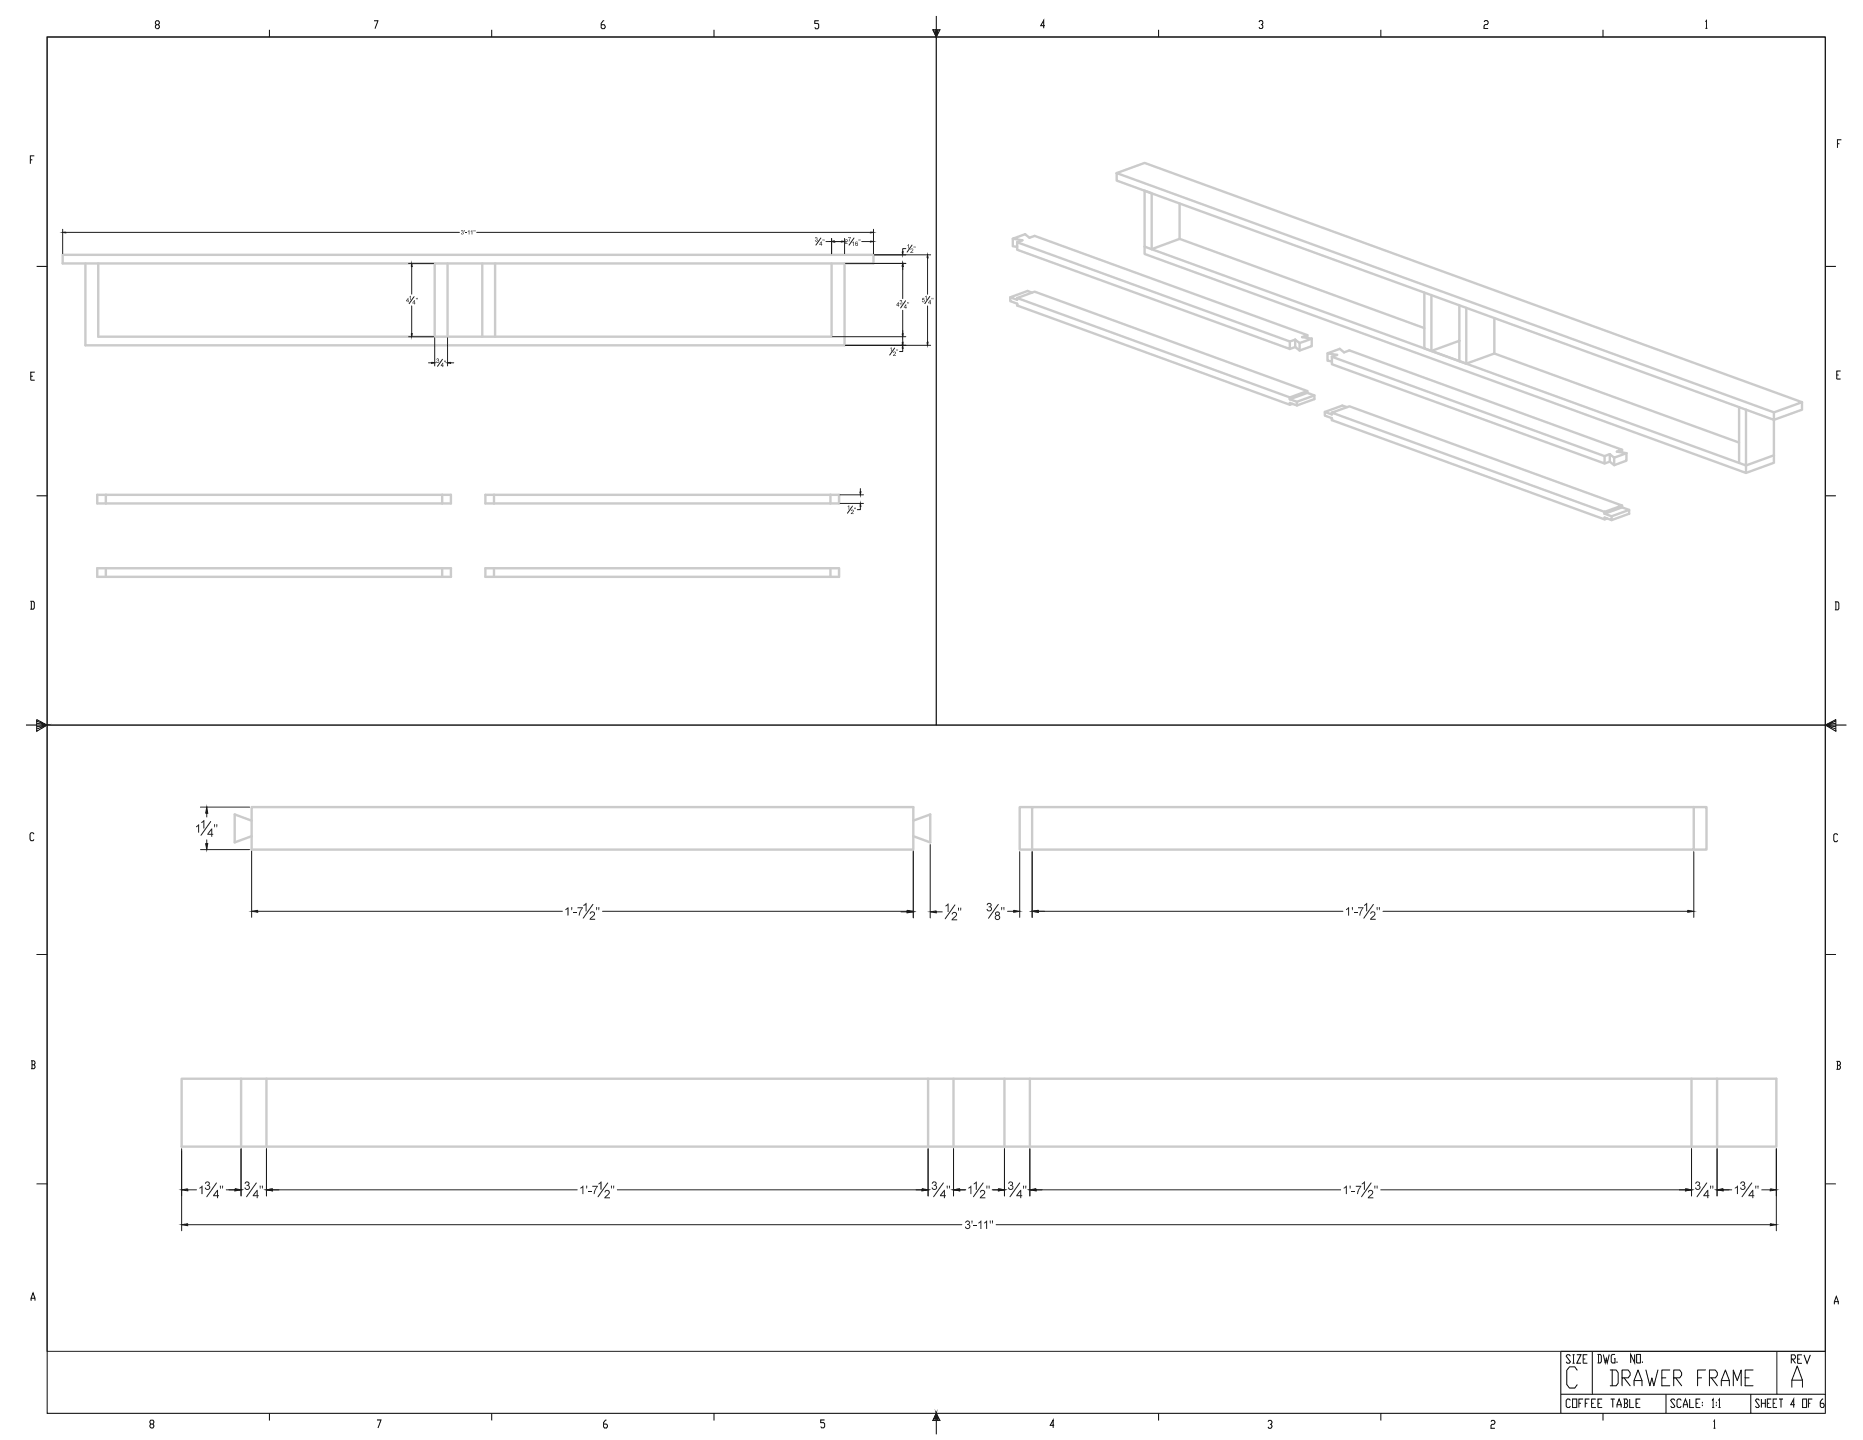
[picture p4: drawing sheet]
<svg xmlns="http://www.w3.org/2000/svg" width="559mm" height="432mm" viewBox="0 0 559 432" stroke-linecap="round" stroke-linejoin="round" font-family="sans-serif">
<g fill="none" stroke="#c2ced6" stroke-width=".72">
<path d="M18.8 76.4h243.2v2.6h-243.2zM25.6 79v24.5h227.7v-24.5M29.5 79v22h219.9v-22M130.4 79v22M134.2 79v22M144.7 79v22M148.5 79v22M29.2 148.4h106.1v2.6h-106.1zM31.7 148.4v2.6M132.6 148.4v2.6M145.6 148.4h106.1v2.6h-106.1zM148.2 148.4v2.6"/>
<path d="M249.1 148.4v2.6M29.2 170.4h106.1v2.6h-106.1zM31.7 170.4v2.6M132.6 170.4v2.6M145.6 170.4h106.1v2.6h-106.1zM148.2 170.4v2.6M249.1 170.4v2.6"/>
</g>
<path d="M262.3 76.4h16.8M278.2 77.3v10.9M278.2 91.7v10.9M253.6 103.5h25.5" fill="none" stroke="#1d1d1d" stroke-width=".3"/>
<g fill="#1d1d1d" stroke="#1d1d1d" stroke-width=".3">
<path d="M278.2 76.4l.2 .9h-.4z"/>
<path d="M278 102.6h.4l-.2 .9z"/>
</g>
<g fill="#1d1d1d">
<path d="M276.7 89.3h.6v.2h-.5v.3a.41 .41 0 0 1 .5 .3 .41 .41 0 0 1-.3 .5 .41 .41 0 0 1-.5-.3h.2a.26 .26 0 0 0 .4 .1 .26 .26 0 0 0 0-.4 .26 .26 0 0 0-.4 0h-.1z"/>
<path d="M277.5 89l.4-.3v1.3h-.2v-1.1l-.2 .2z"/>
</g>
<path d="M278.9 88.9l-1.5 2.1" fill="none" stroke="#1d1d1d" stroke-width=".3"/>
<g fill="#1d1d1d">
<path d="M279 89.9l.1 .9h.2l-.2 .4-.2-.3h-.5zM278.9 90.3l-.3 .5h.3z"/>
<path d="M279.4 89.3h.2v.5zM279.8 89.3h.2l-.1 .5z"/>
</g>
<path d="M262.3 76.4h9.4M262.3 79h9.4M270.8 79.9v1M271.7 74.5h-.9v1" fill="none" stroke="#1d1d1d" stroke-width=".3"/>
<g fill="#1d1d1d" stroke="#1d1d1d" stroke-width=".3">
<path d="M270.8 79l.1 .9h-.3z"/>
<path d="M270.6 75.5h.3l-.1 .9z"/>
</g>
<path d="M272.2 73.6l.4-.4v1.3h-.1v-1l-.3 .2z" fill="#1d1d1d"/>
<path d="M273.6 73.5l-1.5 2.1" fill="none" stroke="#1d1d1d" stroke-width=".3"/>
<g fill="#1d1d1d">
<path d="M273.2 74.6a.48 .48 0 0 1 .7 .3 .48 .48 0 0 1-.5 .6l-.1 .2h.6v.1h-.9l.7-.7a.24 .24 0 0 0-.1-.4 .24 .24 0 0 0-.3 .2h-.2z"/>
<path d="M274.1 73.9h.1v.4zM274.4 73.9h.2l-.1 .4z"/>
</g>
<path d="M253.6 79h18.1M270.8 79.9v9.6M270.8 93v9.6M253.6 103.5h18.1" fill="none" stroke="#1d1d1d" stroke-width=".3"/>
<g fill="#1d1d1d" stroke="#1d1d1d" stroke-width=".3">
<path d="M270.8 79l.1 .9h-.3z"/>
<path d="M270.6 102.6h.3l-.1 .9z"/>
</g>
<g fill="#1d1d1d">
<path d="M270 90.1h.5l-.1 .4a.4 .4 0 0 1 0 .7 .4 .4 0 0 1-.6-.3l.2-.1a.25 .25 0 0 0 .3 .3 .25 .25 0 0 0 .2-.3 .25 .25 0 0 0-.4-.2l.3-.4-.6 .1z"/>
<path d="M269.4 90.6l.2 .8h.1l-.1 .5-.2-.3h-.5zM269.4 90.9l-.3 .5h.3z"/>
</g>
<path d="M271.6 90.2l-1.5 2.1" fill="none" stroke="#1d1d1d" stroke-width=".3"/>
<g fill="#1d1d1d">
<path d="M271.7 91.2l.1 .9h.2l-.2 .4-.2-.3h-.5zM271.6 91.6l-.3 .5h.3z"/>
<path d="M272.2 90.6h.1v.5zM272.5 90.6h.2l-.1 .5z"/>
</g>
<path d="M270.8 99.1v.9M249.7 101h22M253.6 103.5h18.1M270.8 104.5v.9h-1" fill="none" stroke="#1d1d1d" stroke-width=".3"/>
<g fill="#1d1d1d" stroke="#1d1d1d" stroke-width=".3">
<path d="M270.6 100h.3l-.1 1z"/>
<path d="M270.8 103.5l.1 1h-.3z"/>
</g>
<path d="M267 104.4l.4-.3v1.3h-.2v-1l-.2 .2z" fill="#1d1d1d"/>
<path d="M268.4 104.4l-1.5 2.1" fill="none" stroke="#1d1d1d" stroke-width=".3"/>
<g fill="#1d1d1d">
<path d="M268 105.5a.48 .48 0 0 1 .7 .3 .48 .48 0 0 1-.5 .6l-.1 .2h.6v.1h-.9l.7-.7a.24 .24 0 0 0-.1-.4 .24 .24 0 0 0-.3 .2h-.2z"/>
<path d="M268.9 104.8h.1v.4zM269.2 104.8h.2l-.1 .4z"/>
</g>
<path d="M18.8 68.7v7.4M19.7 69.7h118.1M143 69.7h118.1M262 68.7v7.4" fill="none" stroke="#1d1d1d" stroke-width=".3"/>
<g fill="#1d1d1d" stroke="#1d1d1d" stroke-width=".3">
<path d="M18.8 69.7l.9-.1v.3z"/>
<path d="M261.1 69.6l.9 .1-.9 .2z"/>
</g>
<g fill="#1d1d1d">
<path d="M138.4 69.1h.5l-.1 .5a.4 .4 0 0 1 .1 .7 .4 .4 0 0 1-.6-.4h.1a.25 .25 0 0 0 .3 .3 .25 .25 0 0 0 .2-.3 .25 .25 0 0 0-.3-.2l.2-.4h-.5z"/>
<path d="M139.3 69h.1v.5z"/>
<path d="M139.6 69.8h.4v.1h-.4z"/>
<path d="M140.3 69.3l.5-.3v1.3h-.2v-1l-.3 .2z"/>
<path d="M141.2 69.3l.5-.3v1.3h-.2v-1l-.3 .2z"/>
<path d="M142.1 69h.1v.5zM142.4 69h.2l-.1 .5z"/>
</g>
<path d="M122.6 79h7.4M123.5 79.9v8.3M123.5 91.7v8.3M122.6 101h7.4" fill="none" stroke="#1d1d1d" stroke-width=".3"/>
<g fill="#1d1d1d" stroke="#1d1d1d" stroke-width=".3">
<path d="M123.5 79l.2 .9h-.3z"/>
<path d="M123.4 100h.3l-.2 1z"/>
</g>
<g fill="#1d1d1d">
<path d="M122.8 89l.4-.3v1.3h-.1v-1l-.3 .2z"/>
<path d="M122.4 89.3l.1 .9h.2l-.2 .4-.2-.3h-.5zM122.3 89.7l-.3 .5h.3z"/>
</g>
<path d="M124.2 88.9l-1.5 2.2" fill="none" stroke="#1d1d1d" stroke-width=".3"/>
<g fill="#1d1d1d">
<path d="M124.3 90l.1 .8h.2l-.2 .5-.2-.3h-.5zM124.2 90.3l-.3 .5h.3z"/>
<path d="M124.8 89.3h.1v.5zM125.1 89.3h.2l-.1 .5z"/>
</g>
<path d="M128.5 108.8h1M130.4 101.3v8.4M134.2 101.3v8.4M135.2 108.8h.9" fill="none" stroke="#1d1d1d" stroke-width=".3"/>
<g fill="#1d1d1d" stroke="#1d1d1d" stroke-width=".3">
<path d="M129.5 108.6l.9 .2-.9 .2z"/>
<path d="M134.2 108.8l1-.2v.4z"/>
</g>
<path d="M131 107.6h.5v.5a.4 .4 0 0 1 0 .7 .4 .4 0 0 1-.6-.4h.2a.25 .25 0 0 0 .2 .2 .25 .25 0 0 0 .3-.3 .25 .25 0 0 0-.4-.1l.3-.4h-.6z" fill="#1d1d1d"/>
<path d="M132.7 107.7l-1.5 2.2" fill="none" stroke="#1d1d1d" stroke-width=".3"/>
<g fill="#1d1d1d">
<path d="M132.8 108.8l.1 .8h.2l-.2 .5-.1-.3h-.6zM132.8 109.1l-.4 .5h.4z"/>
<path d="M133.3 108.1h.1v.5zM133.6 108.1h.2l-.1 .5z"/>
</g>
<path d="M252 148.4h7M252 151h7M258.1 151.9v.9h-1M258.1 146.5v.9" fill="none" stroke="#1d1d1d" stroke-width=".3"/>
<g fill="#1d1d1d" stroke="#1d1d1d" stroke-width=".3">
<path d="M257.9 147.4h.3l-.1 1z"/>
<path d="M258.1 151l.1 .9h-.3z"/>
</g>
<path d="M254.3 151.8l.4-.3v1.3h-.2v-1l-.2 .2z" fill="#1d1d1d"/>
<path d="M255.7 151.8l-1.5 2.1" fill="none" stroke="#1d1d1d" stroke-width=".3"/>
<g fill="#1d1d1d">
<path d="M255.4 152.9a.48 .48 0 0 1 .7 .3 .48 .48 0 0 1-.5 .6l-.2 .2h.7v.1h-.9l.6-.7a.24 .24 0 0 0-.1-.4 .24 .24 0 0 0-.3 .3l-.2-.1z"/>
<path d="M256.2 152.2h.2l-.1 .5zM256.5 152.2h.2v.5z"/>
</g>
<path d="M249.4 71.5v4.6M250.4 72.4h2.5M258.5 72.4h2.6M262 71.5v4.6" fill="none" stroke="#1d1d1d" stroke-width=".3"/>
<g fill="#1d1d1d" stroke="#1d1d1d" stroke-width=".3">
<path d="M249.4 72.4l1-.1v.3z"/>
<path d="M261.1 72.3l.9 .1-.9 .2z"/>
</g>
<g fill="#1d1d1d">
<path d="M253.6 71.9a.48 .48 0 0 1 .7 .3 .48 .48 0 0 1-.5 .6l-.1 .1h.6v.2h-.9l.6-.8a.24 .24 0 0 0-.1-.4 .24 .24 0 0 0-.3 .3l-.2-.1z"/>
<path d="M254.4 71.1h.8l-.4 1.3h-.2l.1-.3 .4-.8h-.7z"/>
</g>
<path d="M256.2 71.4l-1.5 2.1" fill="none" stroke="#1d1d1d" stroke-width=".3"/>
<g fill="#1d1d1d">
<path d="M255.6 72.8l.5-.4v1.3h-.2v-1l-.3 .2z"/>
<path d="M256.6 72.6l.5-.1 .2 .3-.2-.1a.31 .31 0 0 0-.4 0 .31 .31 0 0 0 0 .4 .43 .43 0 0 1 .6 .2 .43 .43 0 0 1-.3 .5 .43 .43 0 0 1-.5-.5zM256.7 73.3a.27 .27 0 0 0 .5 0 .27 .27 0 0 0-.5 0z"/>
<path d="M257.6 71.8h.1v.4zM257.9 71.8h.2l-.1 .4z"/>
</g>
<path d="M247.7 72.4h1.7M249.4 71.5v4.6M250.4 72.4h1.9M253.3 71.5v4.6" fill="none" stroke="#1d1d1d" stroke-width=".3"/>
<g fill="#1d1d1d" stroke="#1d1d1d" stroke-width=".3">
<path d="M252.3 72.3l1 .1-1 .2z"/>
<path d="M249.4 72.4l1-.1v.3z"/>
</g>
<path d="M244.6 71.2h.5l-.1 .5a.4 .4 0 0 1 0 .7 .4 .4 0 0 1-.6-.3l.2-.1a.25 .25 0 0 0 .3 .3 .25 .25 0 0 0 .2-.3 .25 .25 0 0 0-.4-.2l.3-.4-.6 .1z" fill="#1d1d1d"/>
<path d="M246.2 71.4l-1.5 2.1" fill="none" stroke="#1d1d1d" stroke-width=".3"/>
<g fill="#1d1d1d">
<path d="M246.3 72.4l.2 .8h.1l-.1 .5-.2-.3h-.6zM246.3 72.7l-.4 .5h.4z"/>
<path d="M246.8 71.8h.1v.4zM247.1 71.8h.2l-.1 .4z"/>
</g>
<path d="M75.5 254.8v20.3M273.9 254.8v20.3M77.3 273.3h91.4M180.7 273.3h91.4" fill="none" stroke="#1d1d1d" stroke-width=".3"/>
<g fill="#1d1d1d" stroke="#1d1d1d" stroke-width=".3">
<path d="M75.5 273.3l1.8-.3v.6z"/>
<path d="M272.1 273l1.8 .3-1.8 .3z"/>
</g>
<g fill="#1d1d1d">
<path d="M169.6 272.6l.9-.6v2.5h-.3v-1.9l-.6 .3z"/>
<path d="M171.3 272h.3v.9h-.2z"/>
<path d="M172 273.5h.9v.3h-.9z"/>
<path d="M173.2 272h1.6l-.7 1.5-.2 1h-.3l.1-.7 .8-1.5h-1.3z"/>
<path d="M175 271.4l.9-.7v2.6h-.3v-2l-.6 .4z"/>
</g>
<path d="M177.8 271.2l-2.9 4.1" fill="none" stroke="#1d1d1d" stroke-width=".3"/>
<g fill="#1d1d1d">
<path d="M177.1 273.5a.83 .83 0 0 1 1.3 .1 .83 .83 0 0 1-.4 1.3l-.8 .6h1.3v.3h-1.7l.5-.8a.9 .9 0 0 0 .6-1.4l-1 .4z"/>
<path d="M178.8 272h.3l-.1 .9h-.1zM179.5 272h.3l-.1 .9z"/>
</g>
<path d="M75.5 242h198.4v12.8h-198.4zM75.5 246.1l-5.1-1.9v8.4l5.1-1.9M273.9 246.1l5.1-1.9v8.4l-5.1-1.9M309.6 242h-3.7v12.8h3.7M508 242h-198.4v12.8M508 242v12.8h-198.4M508 242h3.9v12.8h-3.9" fill="none" stroke="#c2ced6" stroke-width=".72"/>
<path d="M309.6 255.4v19.7M508 255.4v19.7M311.4 273.3h91.4M414.8 273.3h91.4" fill="none" stroke="#1d1d1d" stroke-width=".3"/>
<g fill="#1d1d1d" stroke="#1d1d1d" stroke-width=".3">
<path d="M309.6 273.3l1.8-.3v.6z"/>
<path d="M506.2 273l1.8 .3-1.8 .3z"/>
</g>
<g fill="#1d1d1d">
<path d="M403.7 272.6l1-.6v2.5h-.3v-1.9l-.7 .3z"/>
<path d="M405.5 272h.3l-.1 .9h-.1z"/>
<path d="M406.1 273.5h1v.3h-1z"/>
<path d="M407.3 272h1.7l-.8 1.5-.2 1h-.3l.1-.7 .9-1.5h-1.4z"/>
<path d="M409.1 271.4l1-.7v2.6h-.3v-2l-.7 .4z"/>
</g>
<path d="M411.9 271.2l-2.8 4.1" fill="none" stroke="#1d1d1d" stroke-width=".3"/>
<g fill="#1d1d1d">
<path d="M411.2 273.5a.83 .83 0 0 1 1.3 .1 .83 .83 0 0 1-.4 1.3l-.8 .6h1.3v.3h-1.7l.5-.8a.9 .9 0 0 0 .6-1.4l-1 .4z"/>
<path d="M412.9 272h.3l-.1 .9h-.1zM413.6 272h.3l-.1 .9z"/>
</g>
<path d="M305.9 255.4v19.7M309.6 255.4v19.7M302.2 273.3h1.8M311.4 273.3h1.9" fill="none" stroke="#1d1d1d" stroke-width=".3"/>
<g fill="#1d1d1d" stroke="#1d1d1d" stroke-width=".3">
<path d="M309.6 273.3l1.8-.3v.6z"/>
<path d="M304 273l1.9 .3-1.9 .3z"/>
</g>
<path d="M296.2 270.9a.66 .66 0 0 1 1 0 .66 .66 0 0 1-.1 1 .78 .78 0 0 1 0 1.3 .78 .78 0 0 1-1.2-.6l.3-.1a.52 .52 0 0 0 .6 .6 .52 .52 0 0 0 .4-.7 .52 .52 0 0 0-.7-.3l.1-.3a.44 .44 0 0 0 .5-.4 .44 .44 0 0 0-.4-.5 .44 .44 0 0 0-.5 .6l-.2-.1z" fill="#1d1d1d"/>
<path d="M299.4 271.2l-2.9 4.1" fill="none" stroke="#1d1d1d" stroke-width=".3"/>
<g fill="#1d1d1d">
<path d="M298.6 273.5a.67 .67 0 0 1 1.1-.1 .67 .67 0 0 1-.1 1.1 .76 .76 0 0 1 .2 1.1 .76 .76 0 0 1-1.2 0 .76 .76 0 0 1 .2-1.1l-.3-.4zM298.7 273.9a.45 .45 0 0 0 .9 0 .45 .45 0 0 0-.9 0zM298.7 275.1a.51 .51 0 0 0 1 0 .51 .51 0 0 0-1 0z"/>
<path d="M300.3 272h.3l-.1 .9h-.1zM301 272h.3l-.1 .9z"/>
</g>
<path d="M273.9 255.4v19.9M279 253.2v22.1M270.3 273.4h1.8M280.8 273.4h1.9" fill="none" stroke="#1d1d1d" stroke-width=".3"/>
<g fill="#1d1d1d" stroke="#1d1d1d" stroke-width=".3">
<path d="M272.1 273.1l1.8 .3-1.8 .3z"/>
<path d="M279 273.4l1.8-.3v.6z"/>
</g>
<path d="M283.6 271.5l.9-.6v2.5h-.3v-1.9l-.6 .3z" fill="#1d1d1d"/>
<path d="M286.4 271.4l-2.9 4.1" fill="none" stroke="#1d1d1d" stroke-width=".3"/>
<g fill="#1d1d1d">
<path d="M285.7 273.6a.83 .83 0 0 1 1.3 .2 .83 .83 0 0 1-.5 1.2l-.7 .7h1.3v.3h-1.7l.5-.8a.9 .9 0 0 0 .6-1.4l-1 .4z"/>
<path d="M287.4 272.2h.2v.9h-.2zM288 272.2h.3l-.1 .9z"/>
</g>
<path d="M54.5 323.5h478.3v20.3h-478.3zM72.3 323.5v20.3M79.9 323.5v20.3M278.4 323.5v20.3M286 323.5v20.3M301.3 323.5v20.3M308.9 323.5v20.3M507.4 323.5v20.3M515 323.5v20.3" fill="none" stroke="#c2ced6" stroke-width=".72"/>
<path d="M54.5 344.5v24.6M532.8 344.5v24.6M56.3 367.2h232.2M298.8 367.2h232.2" fill="none" stroke="#1d1d1d" stroke-width=".3"/>
<g fill="#1d1d1d" stroke="#1d1d1d" stroke-width=".3">
<path d="M54.5 367.2l1.8-.3v.6z"/>
<path d="M531 366.9l1.8 .3-1.8 .3z"/>
</g>
<g fill="#1d1d1d">
<path d="M289.7 366.2a.66 .66 0 0 1 1 0 .66 .66 0 0 1-.1 .9 .78 .78 0 0 1 0 1.4 .78 .78 0 0 1-1.2-.7h.3a.52 .52 0 0 0 .6 .5 .52 .52 0 0 0 .4-.6 .52 .52 0 0 0-.7-.4l.1-.3a.44 .44 0 0 0 .5-.3 .44 .44 0 0 0-.4-.5 .44 .44 0 0 0-.4 .5h-.3z"/>
<path d="M291.4 366h.3l-.1 .9h-.1z"/>
<path d="M292 367.5h1v.3h-1z"/>
<path d="M293.4 366.6l1-.6v2.5h-.3v-2l-.7 .4z"/>
<path d="M295.2 366.6l.9-.6v2.5h-.3v-2l-.6 .4z"/>
<path d="M296.9 366h.3l-.1 .9h-.2zM297.5 366h.3v.9z"/>
</g>
<path d="M54.5 345.1v13.5M56.3 356.8h2.6M67.9 356.8h2.6M72.3 344.5v14.1" fill="none" stroke="#1d1d1d" stroke-width=".3"/>
<g fill="#1d1d1d" stroke="#1d1d1d" stroke-width=".3">
<path d="M54.5 356.8l1.8-.3v.6z"/>
<path d="M70.5 356.5l1.8 .3-1.8 .3z"/>
</g>
<g fill="#1d1d1d">
<path d="M59.8 356.2l.9-.7v2.6h-.3v-2l-.6 .4z"/>
<path d="M61.7 354.4a.66 .66 0 0 1 1 0 .66 .66 0 0 1-.1 1 .78 .78 0 0 1 0 1.4 .78 .78 0 0 1-1.2-.7h.3a.52 .52 0 0 0 .6 .5 .52 .52 0 0 0 .4-.7 .52 .52 0 0 0-.7-.3l.1-.3a.44 .44 0 0 0 .5-.4 .44 .44 0 0 0-.4-.4 .44 .44 0 0 0-.4 .5l-.3-.1z"/>
</g>
<path d="M64.9 354.7l-2.9 4.2" fill="none" stroke="#1d1d1d" stroke-width=".3"/>
<g fill="#1d1d1d">
<path d="M65.1 356.8h.3v1.6h.3v.3h-.3v.6h-.3v-.6h-1.2v-.3zM65.1 357.3l-.8 1.1h.8z"/>
<path d="M66 355.5h.2v1h-.2zM66.6 355.5h.3l-.1 1z"/>
</g>
<path d="M68.6 356.8h1.9M72.3 344.5v14.1M79.9 344.5v14.1M81.7 356.8h1.9" fill="none" stroke="#1d1d1d" stroke-width=".3"/>
<g fill="#1d1d1d" stroke="#1d1d1d" stroke-width=".3">
<path d="M70.5 356.5l1.8 .3-1.8 .3z"/>
<path d="M79.9 356.8l1.8-.3v.6z"/>
</g>
<path d="M73.6 354.4a.66 .66 0 0 1 1 0 .66 .66 0 0 1-.1 1 .78 .78 0 0 1 0 1.4 .78 .78 0 0 1-1.2-.7h.3a.52 .52 0 0 0 .6 .5 .52 .52 0 0 0 .4-.7 .52 .52 0 0 0-.7-.3l.1-.3a.44 .44 0 0 0 .5-.4 .44 .44 0 0 0-.4-.4 .44 .44 0 0 0-.4 .5l-.3-.1z" fill="#1d1d1d"/>
<path d="M76.9 354.7l-2.9 4.2" fill="none" stroke="#1d1d1d" stroke-width=".3"/>
<g fill="#1d1d1d">
<path d="M77 356.8h.3v1.6h.3v.3h-.3v.6h-.3v-.6h-1.2v-.3zM77 357.3l-.8 1.1h.8z"/>
<path d="M77.9 355.5h.3l-.1 1h-.1zM78.6 355.5h.2v1z"/>
</g>
<path d="M79.9 344.5v14.1M81.7 356.8h91.4M185.2 356.8h91.4M278.4 344.5v14.1" fill="none" stroke="#1d1d1d" stroke-width=".3"/>
<g fill="#1d1d1d" stroke="#1d1d1d" stroke-width=".3">
<path d="M79.9 356.8l1.8-.3v.6z"/>
<path d="M276.6 356.5l1.8 .3-1.8 .3z"/>
</g>
<g fill="#1d1d1d">
<path d="M174.1 356.2l.9-.7v2.6h-.3v-2l-.6 .4z"/>
<path d="M175.8 355.5h.3v1h-.2z"/>
<path d="M176.5 357h.9v.3h-.9z"/>
<path d="M177.7 355.6h1.6l-.7 1.5-.2 1h-.3l.1-.8 .8-1.4h-1.3z"/>
<path d="M179.5 354.9l.9-.6v2.5h-.3v-2l-.6 .4z"/>
</g>
<path d="M182.3 354.7l-2.9 4.2" fill="none" stroke="#1d1d1d" stroke-width=".3"/>
<g fill="#1d1d1d">
<path d="M181.6 357a.83 .83 0 0 1 1.2 .2 .83 .83 0 0 1-.4 1.2l-.7 .6h1.3v.3h-1.7l.5-.7a.9 .9 0 0 0 .5-1.5l-1 .4z"/>
<path d="M183.3 355.5h.3l-.1 1h-.2zM183.9 355.5h.3l-.1 1z"/>
</g>
<path d="M274.7 356.8h1.9M278.4 344.5v14.1M286 344.5v14.1M287.9 356.8h1.8" fill="none" stroke="#1d1d1d" stroke-width=".3"/>
<g fill="#1d1d1d" stroke="#1d1d1d" stroke-width=".3">
<path d="M276.6 356.5l1.8 .3-1.8 .3z"/>
<path d="M286 356.8l1.9-.3v.6z"/>
</g>
<path d="M279.7 354.4a.66 .66 0 0 1 1 0 .66 .66 0 0 1-.1 1 .78 .78 0 0 1 0 1.4 .78 .78 0 0 1-1.2-.7h.3a.52 .52 0 0 0 .6 .5 .52 .52 0 0 0 .5-.7 .52 .52 0 0 0-.8-.3l.1-.3a.44 .44 0 0 0 .5-.4 .44 .44 0 0 0-.4-.4 .44 .44 0 0 0-.4 .5l-.3-.1z" fill="#1d1d1d"/>
<path d="M283 354.7l-3 4.2" fill="none" stroke="#1d1d1d" stroke-width=".3"/>
<g fill="#1d1d1d">
<path d="M283.2 356.8h.2v1.6h.3v.3h-.3v.6h-.3v-.6h-1.2v-.3zM283.1 357.3l-.8 1.1h.8z"/>
<path d="M284 355.5h.3l-.1 1h-.2zM284.6 355.5h.3v1z"/>
</g>
<path d="M286 344.5v14.1M287.9 356.8h1.7M297.8 356.8h1.7M301.3 344.5v14.1" fill="none" stroke="#1d1d1d" stroke-width=".3"/>
<g fill="#1d1d1d" stroke="#1d1d1d" stroke-width=".3">
<path d="M286 356.8l1.9-.3v.6z"/>
<path d="M299.5 356.5l1.8 .3-1.8 .3z"/>
</g>
<g fill="#1d1d1d">
<path d="M290.4 356.2l1-.7v2.6h-.3v-2l-.7 .4z"/>
<path d="M292.1 354.9l.9-.6v2.5h-.3v-2l-.6 .4z"/>
</g>
<path d="M294.9 354.7l-2.9 4.2" fill="none" stroke="#1d1d1d" stroke-width=".3"/>
<g fill="#1d1d1d">
<path d="M294.2 357a.83 .83 0 0 1 1.2 .2 .83 .83 0 0 1-.4 1.2l-.7 .6h1.3v.3h-1.7l.5-.7a.9 .9 0 0 0 .5-1.5l-1 .4z"/>
<path d="M295.9 355.5h.3l-.1 1h-.2zM296.5 355.5h.3v1z"/>
</g>
<path d="M297.6 356.8h1.9M301.3 344.5v14.1M308.9 344.5v14.1M310.8 356.8h1.8" fill="none" stroke="#1d1d1d" stroke-width=".3"/>
<g fill="#1d1d1d" stroke="#1d1d1d" stroke-width=".3">
<path d="M299.5 356.5l1.8 .3-1.8 .3z"/>
<path d="M308.9 356.8l1.9-.3v.6z"/>
</g>
<path d="M302.6 354.4a.66 .66 0 0 1 1 0 .66 .66 0 0 1-.1 1 .78 .78 0 0 1 0 1.4 .78 .78 0 0 1-1.2-.7h.3a.52 .52 0 0 0 .6 .5 .52 .52 0 0 0 .5-.7 .52 .52 0 0 0-.7-.3v-.3a.44 .44 0 0 0 .5-.4 .44 .44 0 0 0-.4-.4 .44 .44 0 0 0-.4 .5l-.3-.1z" fill="#1d1d1d"/>
<path d="M305.9 354.7l-3 4.2" fill="none" stroke="#1d1d1d" stroke-width=".3"/>
<g fill="#1d1d1d">
<path d="M306.1 356.8h.2v1.6h.3v.3h-.3v.6h-.3v-.6h-1.2v-.3zM306 357.3l-.8 1.1h.8z"/>
<path d="M306.9 355.5h.3l-.1 1h-.2zM307.5 355.5h.3v1z"/>
</g>
<path d="M308.9 344.5v14.1M310.8 356.8h91.3M414.1 356.8h91.4M507.4 344.5v14.1" fill="none" stroke="#1d1d1d" stroke-width=".3"/>
<g fill="#1d1d1d" stroke="#1d1d1d" stroke-width=".3">
<path d="M308.9 356.8l1.9-.3v.6z"/>
<path d="M505.5 356.5l1.9 .3-1.9 .3z"/>
</g>
<g fill="#1d1d1d">
<path d="M403.1 356.2l.9-.7v2.6h-.3v-2l-.6 .4z"/>
<path d="M404.8 355.5h.3l-.1 1h-.1z"/>
<path d="M405.4 357h1v.3h-1z"/>
<path d="M406.7 355.6h1.6l-.7 1.5-.3 1h-.3l.2-.8 .8-1.4h-1.3z"/>
<path d="M408.5 354.9l.9-.6v2.5h-.3v-2l-.6 .4z"/>
</g>
<path d="M411.3 354.7l-2.9 4.2" fill="none" stroke="#1d1d1d" stroke-width=".3"/>
<g fill="#1d1d1d">
<path d="M410.5 357a.83 .83 0 0 1 1.3 .2 .83 .83 0 0 1-.4 1.2l-.7 .6h1.2v.3h-1.6l.5-.7a.9 .9 0 0 0 .5-1.5l-1 .4z"/>
<path d="M412.2 355.5h.3v1h-.2zM412.9 355.5h.3l-.1 1z"/>
</g>
<path d="M503.7 356.8h1.8M507.4 344.5v14.1M515 344.5v14.1M516.8 356.8h1.9" fill="none" stroke="#1d1d1d" stroke-width=".3"/>
<g fill="#1d1d1d" stroke="#1d1d1d" stroke-width=".3">
<path d="M505.5 356.5l1.9 .3-1.9 .3z"/>
<path d="M515 356.8l1.8-.3v.6z"/>
</g>
<path d="M508.7 354.4a.66 .66 0 0 1 1 0 .66 .66 0 0 1-.1 1 .78 .78 0 0 1 0 1.4 .78 .78 0 0 1-1.2-.7h.3a.52 .52 0 0 0 .6 .5 .52 .52 0 0 0 .4-.7 .52 .52 0 0 0-.7-.3l.1-.3a.44 .44 0 0 0 .5-.4 .44 .44 0 0 0-.4-.4 .44 .44 0 0 0-.4 .5l-.3-.1z" fill="#1d1d1d"/>
<path d="M511.9 354.7l-2.9 4.2" fill="none" stroke="#1d1d1d" stroke-width=".3"/>
<g fill="#1d1d1d">
<path d="M512.1 356.8h.3v1.6h.3v.3h-.3v.6h-.3v-.6h-1.2v-.3zM512.1 357.3l-.8 1.1h.8z"/>
<path d="M513 355.5h.2v1h-.2zM513.6 355.5h.3l-.1 1z"/>
</g>
<path d="M515 344.5v14.1M516.8 356.8h2.6M528.4 356.8h2.6M532.8 344.5v14.1" fill="none" stroke="#1d1d1d" stroke-width=".3"/>
<g fill="#1d1d1d" stroke="#1d1d1d" stroke-width=".3">
<path d="M515 356.8l1.8-.3v.6z"/>
<path d="M531 356.5l1.8 .3-1.8 .3z"/>
</g>
<g fill="#1d1d1d">
<path d="M520.4 356.2l.9-.7v2.6h-.3v-2l-.6 .4z"/>
<path d="M522.2 354.4a.66 .66 0 0 1 1 0 .66 .66 0 0 1-.1 1 .78 .78 0 0 1 0 1.4 .78 .78 0 0 1-1.2-.7h.3a.52 .52 0 0 0 .6 .5 .52 .52 0 0 0 .4-.7 .52 .52 0 0 0-.7-.3l.1-.3a.44 .44 0 0 0 .5-.4 .44 .44 0 0 0-.4-.4 .44 .44 0 0 0-.4 .5l-.3-.1z"/>
</g>
<path d="M525.4 354.7l-2.9 4.2" fill="none" stroke="#1d1d1d" stroke-width=".3"/>
<g fill="#1d1d1d">
<path d="M525.6 356.8h.3v1.6h.3v.3h-.3v.6h-.3v-.6h-1.2v-.3zM525.6 357.3l-.8 1.1h.8z"/>
<path d="M526.5 355.5h.3l-.1 1h-.1zM527.2 355.5h.3l-.1 1z"/>
</g>
<path d="M60.2 242h14.6M60.2 254.8h14.6M62 243.9v1.1M62 251.8v1.1" fill="none" stroke="#1d1d1d" stroke-width=".3"/>
<g fill="#1d1d1d" stroke="#1d1d1d" stroke-width=".3">
<path d="M62 242l.3 1.9h-.6z"/>
<path d="M61.7 252.9h.6l-.3 1.9z"/>
</g>
<g fill="#1d1d1d">
<path d="M58.8 247.8l.9-.6v2.5h-.3v-2l-.6 .4z"/>
<path d="M60.4 246.5l.9-.6v2.5h-.3v-2l-.6 .4z"/>
</g>
<path d="M63.2 246.3l-2.9 4.2" fill="none" stroke="#1d1d1d" stroke-width=".3"/>
<g fill="#1d1d1d">
<path d="M63.4 248.4h.3v1.6h.3v.3h-.3v.6h-.3v-.6h-1.2v-.3zM63.4 249l-.9 1h.9z"/>
<path d="M64.2 247.2h.3l-.1 .9h-.1zM64.9 247.2h.3l-.1 .9z"/>
</g>
<g fill="none" stroke="#c2ced6" stroke-width=".72">
<path d="M334.9 51.9l197.2 71.8 8.4-3.1-197.2-71.7-8.4 3v2.2l197.2 71.8v-2.2M303.8 71.6v2.2l1.3 .2M305.1 72.6l81.8 29.8 1.6-.5M305.1 72.6l1.6-.5-2.9-.5 3.7-1.4 1.3 1.1 1.5-.6 81.8 29.8-1.5 .6 2.8 .5M305.1 72.6v2.3l81.8 29.7v-2.2M343.3 74l180.4 65.6v-16.7M343.3 74v2.2l180.4 65.6v-2.2l8.4-3.1M353.8 61v10.6l-8.4 3.1v-16.7l-2.1-.8v16.8M353.8 71.6l73.4 26.8M303 89.2v1.1l2.1 .8v.5M305.1 89.4l5.2-1.9 81.8 29.8-5.2 1.9zM305.1 91.1v.5l81.8 29.8"/>
<path d="M309.6 87.8l-1.4-.6-5.2 2 2.1 .7v-.5v.5M427.2 87.7v16.8l2.1 .7v-16.7M437.7 91.6v16.7l-8.4-3.1 8.4-3M439.8 92.3v16.8l-2.1-.8M448.2 95.4v10.6l-8.4 3.1M388.5 104.1l-1.6 .5M388.5 101.9v2.2M389.8 102.9v2.2l-1.3-1M392.1 117.8l2.2 .8v1.1l-5.3 1.9M392.1 100.5v.8M392.1 117.3v.5M392.1 117.8l-5.2 1.9v-.5"/>
<path d="M393.4 101.6l-3.6 1.3-1.3-1M393.4 101.6v2.2l-3.6 1.3M394.3 118.6l-5.3 1.9-2.1-.8v-.5M398.2 106v2.2l1.3 .2M399.5 107l81.8 29.8 1.6-.6M399.5 107l1.6-.6-2.9-.4 3.7-1.4 1.2 1.1 1.6-.6 81.8 29.8-1.5 .5 2.8 .5M399.5 107v2.2l81.8 29.8v-2.2M448.2 106l73.4 26.7M389 120.5v1.1l-2.1-.8v.6l.8-.3M397.4 123.5v1.1l2.1 .8v.6M399.5 123.7l5.2-1.9 81.8 29.8-5.2 1.9zM399.5 125.4v.6l81.8 29.7"/>
<path d="M404 122.1l-1.4-.5-5.2 1.9 2.1 .8v-.6v.6M482.9 138.4l-1.6 .6M482.9 136.2v2.2M484.2 137.2v2.3l-1.3-1.1M486.5 134.9v.8M487.8 135.9l-3.6 1.3-1.3-1M487.8 135.9v2.2l-3.6 1.4M521.6 122.1v16.7M540.5 120.6v2.3l-8.4 3v12.9l-8.4 3M483.4 154.8v1.2l-2.1-.8v.5l.7-.3M486.5 152.1l2.2 .8v1.2l-5.3 1.9M486.5 151.6v.5"/>
<path d="M486.5 152.1l-5.2 2v-.6M488.7 152.9l-5.3 1.9-2.1-.7v-.6"/>
</g>
<g fill="none" stroke="#000" stroke-width=".3">
<path d="M14.1 11.1h533.4v412.7h-533.4zM46.9 7.4l-.3-.4 .3-.8h.6l.3 .4-.3 .8h-.6l-.3 .4 .3 .8h.6l.3-.4-.3-.8M80.8 8.9v2.2M112.2 6.2h1.2l-.9 2.4M147.5 8.9v2.2M181.2 6.2h-.3l-.6 .8v1.2l.3 .4h.6l.3-.4-.3-.8h-.9M214.2 8.9v2.2M245.6 6.2h-1.2v.8h.9l.3 .4v.8l-.3 .4h-.6l-.3-.4M280 8.9l.8 2.2 .6-2.2M280.5 8.9l.3 2.2 .4-2.2M280.8 4.8v6.3l-1-2.2h2.1l-1.1 2.2M313.4 7.7h-1.2l.9-1.6v2.4"/>
<path d="M347.5 8.9v2.2M377.6 6.6l.3-.4h.6l.3 .8-.3 .4h-.3M378.5 7.4l.3 .4-.3 .8h-.6l-.3-.4M414.2 8.9v2.2M445.1 6.6l.3-.4h.7l.3 .4-.3 .8h-.7l-.3 .3v.9h1.3M480.8 8.9v2.2M511.6 6.5l.3-.4v2.4M511.6 8.5h.5M9.1 47.9h.6M10.3 46.7h-1.2v2.4M551.1 43.1h.6M552.3 41.9h-1.2v2.4"/>
<path d="M11 79.9h3.1M547.5 79.9h3.2M9.2 112.8h.6M10.4 111.6h-1.2v2.4h1.2M550.9 112.4h.6M552.1 111.3h-1.2v2.4h1.2M11 148.7h3.1M547.5 148.7h3.2M9.1 180.3h.9l.3 .4v1.6l-.3 .4h-.9M9.4 180.3v2.4M550.4 180.5h.9l.3 .4v1.6l-.3 .4h-.9M550.7 180.5v2.4"/>
<path d="M7.8 217.4h6.3M11 215.8l3.1 1.6-3.1 1.9zM11 216.2l3.1 1.2-3.1-.5M11 217.9l3.1-.5-3.1 1.2M547.5 217.4l3.2-1.6v3.5zM547.5 217.4h6.3M550.7 217.9l-3.2-.5 3.2 1.2M550.7 216.2l-3.2 1.2 3.2-.5M10.2 250.1l-.3-.4h-.6l-.3 .4v1.6l.3 .4h.6l.3-.4M551.2 250.4l-.3-.4h-.6l-.3 .4v1.6l.3 .4h.6l.3-.4M11 286.2h3.1M547.5 286.2h3.2"/>
<path d="M9.3 318.1h.9l.3 .4-.3 .8M9.6 319.3h.6l.3 .8-.3 .4h-.9M9.6 318.1v2.4M550.8 318.3h.9l.3 .4-.3 .7M551.1 319.4h.6l.3 .9-.3 .3h-.9M551.1 318.3v2.3M11 355h3.1M547.5 355h3.2M9.3 390.1v-.8l.6-1.6 .6 1.6v.8M9.3 389.3h1.2M550.2 391.1v-.8l.6-1.6 .6 1.6v.8M550.2 390.3h1.2"/>
<path d="M468.2 418.1h79.3M471 406.7l-.3-.5h-.6l-.3 .5 1.2 1.6-.3 .5h-.6l-.3-.5M471 419.9l-.3-.4h-.6l-.3 .4v1.7l.3 .5h.6l.3-.5M471.7 419.5h1.2v2.6h-1.2zM471.7 406.2h.6M471.7 408.8h.6M472 406.2v2.6M472.9 406.2h1.3l-1.3 2.6h1.3M473.1 410.9l-.7-1h-1.7l-.8 1v4.3l.8 1h1.7l.7-1M474.9 419.5h-1.3v2.6M474.9 407.5h.6M476.1 406.2h-1.2v2.6h1.2"/>
<path d="M476.8 419.5h-1.3v2.6M477.6 405.2v12.9M478.7 419.5h-1.3v2.6h1.3M479.2 406.1h.8l.3 .5v1.7l-.3 .4h-.8M479.5 406.1v2.6M480.6 419.5h-1.3v2.6h1.3M480.9 406.1l.6 2.6 .3-1.3 .3 1.3 .6-2.6M483 410.8h1.8l.6 .8v3.2l-.6 .7h-1.8M483.1 419.5h1.3M483.6 410.8v4.7M483.7 419.5v2.6M484.4 406.1h-.8l-.3 .5v1.7l.3 .4h.8v-1.3h-.3"/>
<path d="M485 408.3v.4M486.5 413.2h1.9l.5-.8v-.8l-.5-.8h-1.9v4.7M486.9 419.5h1l.3 .4-.3 .9M487.1 413.2l1.8 2.3M487.3 419.5v2.6M488.8 419.5v2.6h1.3M490.1 415.5v-1.5l1.2-3.2 1.2 3.2v1.5M490.1 414h2.4M490.3 406.1v2.6l-1.2-2.6v2.6M490.9 406.1h1.1v2.6h-1.1zM492 419.5h-1.3v2.6h1.3M492.6 408.3v.4"/>
<path d="M493.7 410.8l1.2 4.7 .6-2.3 .6 2.3 1.2-4.7M498.5 413.2h1.2M499.7 418.1v5.7M500.8 410.8h-2.3v4.7h2.3M502 413.2h1.8l.6-.8v-.8l-.6-.8h-1.8v4.7M502.4 419.9l-.3-.4h-.7l-.3 .4 1.3 1.7-.3 .5h-.7l-.3-.5M502.6 413.2l1.8 2.3M504.3 419.9l-.3-.4h-.7l-.3 .4v1.7l.3 .5h.7l.3-.5M506.8 419.5v2.6h1.3M509.2 413.2h1.2M510 419.5h-1.3v2.6h1.3M511.6 410.8h-2.4v4.7"/>
<path d="M512.7 413.2h1.8l.6-.8v-.8l-.6-.8h-1.8v4.7M513.3 413.2l1.8 2.3M513.5 419.9l.3-.4v2.6M515.5 419.9l.2-.4v2.6M516.3 415.5v-1.5l1.2-3.2 1.2 3.2v1.5M516.3 414h2.4M519.9 415.5v-4.7l1.2 3.2 1.2-3.2v4.7M523.5 413.2h1.1M525.1 418.1v5.7M525.8 410.8h-2.3v4.7h2.3M527.7 419.9l-.3-.4h-.6l-.3 .4 1.2 1.7-.3 .5h-.6l-.3-.5M528.3 419.5v2.6"/>
<path d="M529.5 419.5v2.6M531.3 419.5h-1.2v2.6h1.2M533 405.2v12.9M533 419.5h-1.2v2.6h1.2M533.6 419.5h1.2M534.2 419.5v2.6M537.3 407.5h.9l.4-.4v-.4l-.4-.4h-.9v2.5M537.5 416v-2.1l1.6-4.3 1.5 4.3v2.1M537.5 413.9h3.1M537.6 407.5l1 1.3M539.2 407.5h.6M540.5 406.3h-1.3v2.5h1.3"/>
<path d="M540.7 419.5h1.2v2.6h-1.2zM541.1 406.3l.9 2.5 1-2.5M543.6 419.5h-1.2v2.6M546.9 419.5h-.3l-.6 .9v1.2l.3 .5h.6l.3-.5-.3-.8h-.9M547.5 405.2h-79.3v18.6M45.3 427l-.3-.4 .3-.8h.5l.3 .4-.3 .8h-.5l-.3 .4 .3 .8h.5l.3-.4-.3-.8M80.8 423.8v2.2M113.1 425.8h1.2l-.9 2.4M147.5 423.8v2.2M181.9 425.8h-.3l-.6 .8v1.2l.3 .4h.6l.3-.8-.3-.4h-.9M214.2 423.8v2.2M247.4 425.8h-1.2v.8h.9l.3 .4v.8l-.3 .4h-.6l-.3-.4"/>
<path d="M280 426l.8-2.2-.3 2.2M280.8 423.8l.4 2.2M281.4 426l-.6-2.2 1.1 2.2h-2.1l1-2.2v6.3M316.2 427.4h-1.2l.9-1.6v2.4M347.5 423.8v2.2M380.3 426.3l.3-.4h.6l.3 .4-.3 .8h-.3M381.2 427.1l.3 .4-.3 .8h-.6l-.3-.4M414.2 423.8v2.2M447.2 426.3l.3-.4h.6l.3 .4-.3 .8h-.6l-.3 .4v.8h1.2M473.6 420.8h.6M475.5 420.8h.6M477.4 420.8h.6"/>
<path d="M479.3 420.8h.6M480.8 423.8v2.2M485 422.1v-.9l.6-1.7 .7 1.7v.9M485 421.2h1.3M487.3 420.8h.6l.3 .8-.3 .5h-1M490.7 420.8h.7M504.9 422.1v-.9l.6-1.7 .7 1.7v.9M504.9 421.2h1.3M508.7 420.8h.7M510.6 420.4v.4M510.6 421.2v.4M513.5 422.1h.7"/>
<path d="M514 426.3l.3-.4v2.4M514 428.3h.6M514.8 420.4v.4M514.8 421.2v.4M515.5 422.1h.6M528.3 420.8h1.2M530.1 420.8h.6M531.8 420.8h.6M538.3 421.2h-1.2l.9-1.7v2.6M542.4 420.8h.6"/>
</g>
<path d="M14.1 11.1h266.7v206.3h-266.7zM280.8 11.1h266.7v206.3h-266.7zM14.1 217.4h533.4v187.8h-533.4z" fill="none" stroke="#1d1d1d" stroke-width=".3"/>
</svg>
